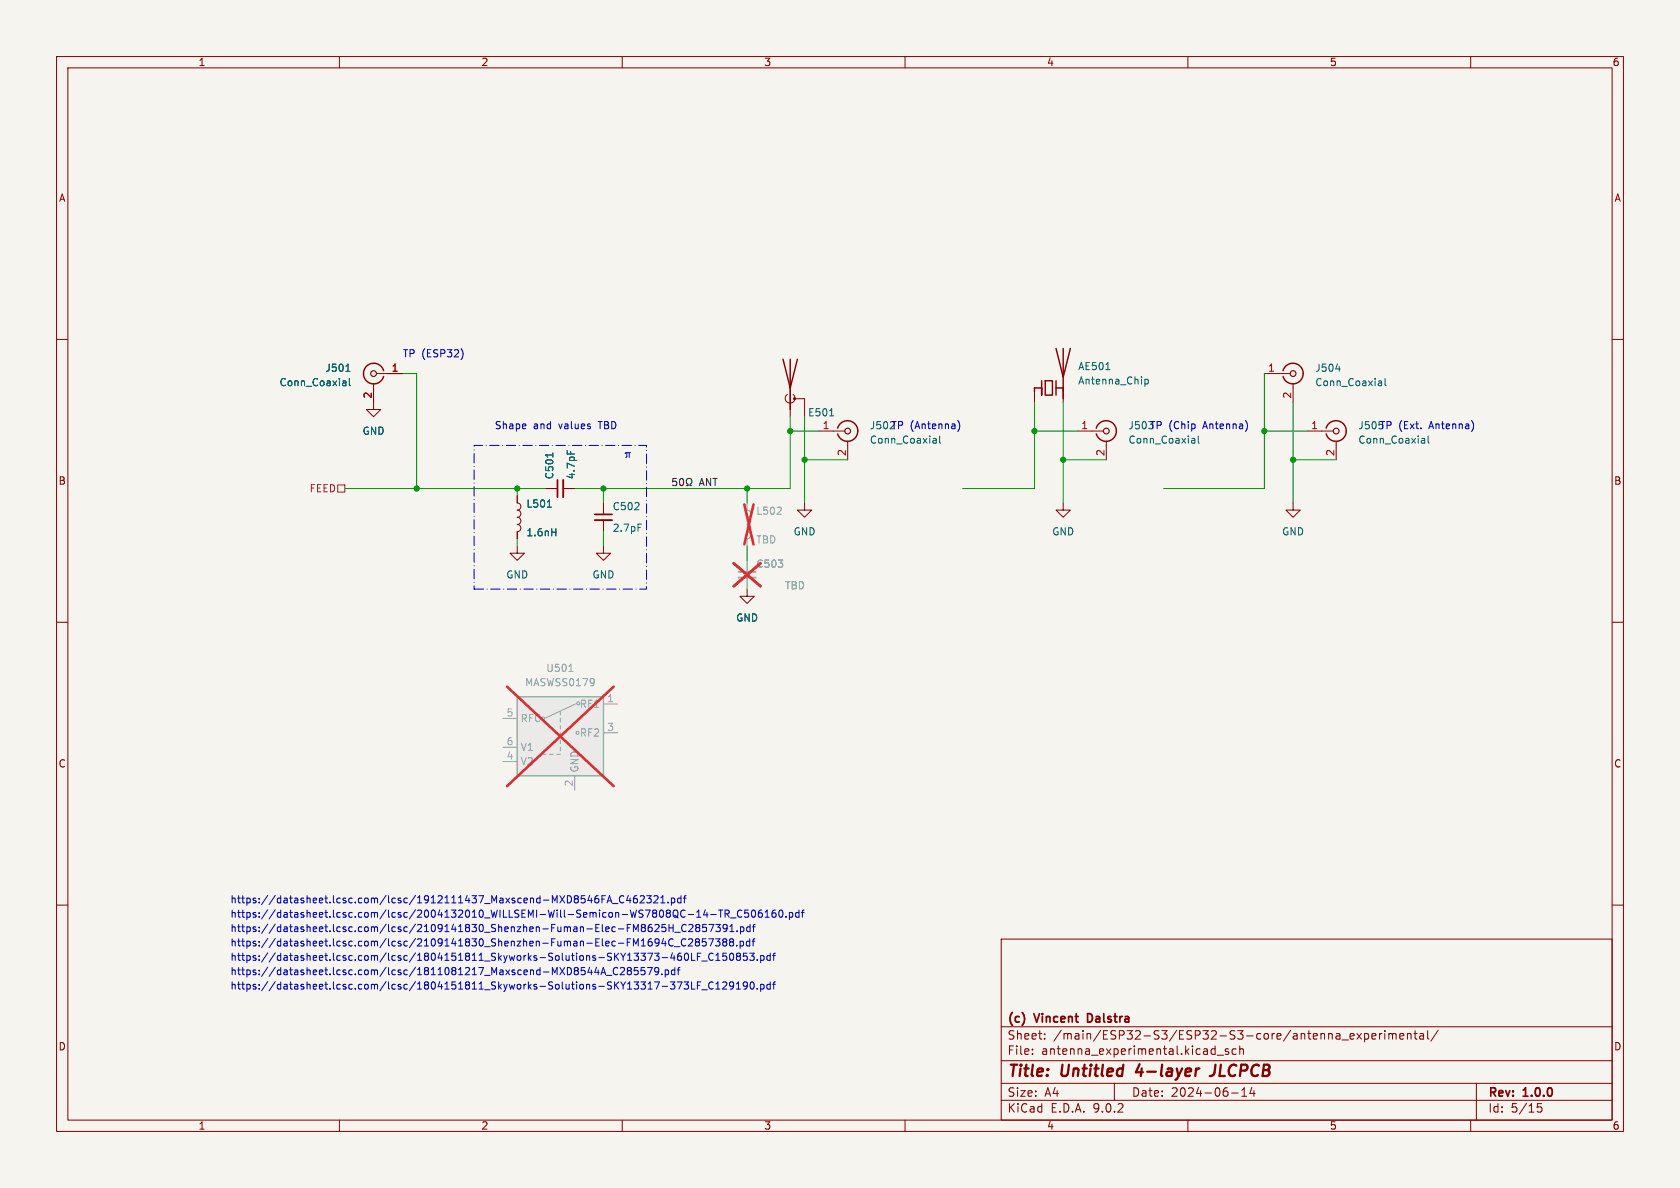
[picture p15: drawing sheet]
(kicad_sch
 (version 20250114)
 (generator "eeschema")
 (generator_version "9.0")
 (paper "A4")
 (title_block
  (title "Untitled 4-layer JLCPCB")
  (date "2024-06-14")
  (rev "1.0.0")
  (company "(c) Vincent Dalstra"))
 (lib_symbols
  (symbol "Connector:Conn_Coaxial"
   (pin_names
    (offset 1.016) (hide yes)) (exclude_from_sim no) (in_bom yes) (on_board yes)
   (property "Reference" "J" (at 0.254 3.048 0) (effects (font (size 1.27 1.27))))
   (property "Value" "Conn_Coaxial" (at 2.921 0 90) (effects (font (size 1.27 1.27))))
   (property "Footprint" "" (at 0 0 0) (effects (font (size 1.27 1.27)) (hide yes)))
   (property "Datasheet" "~" (at 0 0 0) (effects (font (size 1.27 1.27)) (hide yes)))
   (property "Description" "coaxial connector (BNC, SMA, SMB, SMC, Cinch/RCA, LEMO, ...)" (at 0 0 0) (effects (font (size 1.27 1.27)) (hide yes)))
   (symbol "Conn_Coaxial_0_1"
    (polyline (pts (xy -2.54 0) (xy -0.508 0)) (stroke (width 0) (type default)) (fill (type none)))
    (arc (start 1.778 0) (mid 0.222 -1.8079) (end -1.778 -0.508) (stroke (width 0.254) (type default)) (fill (type none)))
    (arc (start -1.778 0.508) (mid 0.2221 1.8084) (end 1.778 0) (stroke (width 0.254) (type default)) (fill (type none)))
    (circle (center 0 0) (radius 0.508) (stroke (width 0.2032) (type default)) (fill (type none)))
    (polyline (pts (xy 0 -2.54) (xy 0 -1.778)) (stroke (width 0) (type default)) (fill (type none))))
   (symbol "Conn_Coaxial_1_1"
    (pin passive line (at -5.08 0 0) (length 2.54) (name "In" (effects (font (size 1.27 1.27)))) (number "1" (effects (font (size 1.27 1.27)))))
    (pin passive line (at 0 -5.08 90) (length 2.54) (name "Ext" (effects (font (size 1.27 1.27)))) (number "2" (effects (font (size 1.27 1.27))))))
   (embedded_fonts no))
  (symbol "Device:Antenna_Chip"
   (pin_numbers (hide yes))
   (pin_names
    (offset 1.016) (hide yes)) (exclude_from_sim no) (in_bom yes) (on_board yes)
   (property "Reference" "AE" (at 0 5.08 0) (effects (font (size 1.27 1.27)) (justify right)))
   (property "Value" "Antenna_Chip" (at 0 3.175 0) (effects (font (size 1.27 1.27)) (justify right)))
   (property "Footprint" "" (at -2.54 4.445 0) (effects (font (size 1.27 1.27)) (hide yes)))
   (property "Datasheet" "~" (at -2.54 4.445 0) (effects (font (size 1.27 1.27)) (hide yes)))
   (property "Description" "Ceramic chip antenna with pin for PCB trace" (at 0 0 0) (effects (font (size 1.27 1.27)) (hide yes)))
   (symbol "Antenna_Chip_0_1"
    (polyline (pts (xy -2.54 0) (xy -2.54 -0.635)) (stroke (width 0.254) (type default)) (fill (type none)))
    (polyline (pts (xy -2.54 0) (xy -1.27 0)) (stroke (width 0.254) (type default)) (fill (type none)))
    (polyline (pts (xy -1.27 1.27) (xy -1.27 -1.27) (xy -1.27 0)) (stroke (width 0.254) (type default)) (fill (type none)))
    (polyline (pts (xy -0.635 1.27) (xy 0.635 1.27) (xy 0.635 -1.27) (xy -0.635 -1.27) (xy -0.635 1.27)) (stroke (width 0.254) (type default)) (fill (type none)))
    (polyline (pts (xy 1.27 1.27) (xy 1.27 -1.27)) (stroke (width 0.254) (type default)) (fill (type none)))
    (polyline (pts (xy 1.27 0) (xy 2.54 0)) (stroke (width 0.254) (type default)) (fill (type none)))
    (polyline (pts (xy 2.54 6.985) (xy 2.54 -1.905)) (stroke (width 0.254) (type default)) (fill (type none)))
    (polyline (pts (xy 2.54 -0.635) (xy 2.54 0)) (stroke (width 0) (type default)) (fill (type none)))
    (polyline (pts (xy 3.81 6.985) (xy 2.54 1.905) (xy 1.27 6.985)) (stroke (width 0.254) (type default)) (fill (type none))))
   (symbol "Antenna_Chip_1_1"
    (pin input line (at -2.54 -2.54 90) (length 2.54) (name "FEED" (effects (font (size 1.27 1.27)))) (number "1" (effects (font (size 1.27 1.27)))))
    (pin passive line (at 2.54 -2.54 90) (length 2.54) (name "PCB_Trace" (effects (font (size 1.27 1.27)))) (number "2" (effects (font (size 1.27 1.27))))))
   (embedded_fonts no))
  (symbol "Device:Antenna_Shield"
   (pin_numbers (hide yes))
   (pin_names
    (offset 1.016) (hide yes)) (exclude_from_sim no) (in_bom yes) (on_board yes)
   (property "Reference" "AE" (at -1.905 4.445 0) (effects (font (size 1.27 1.27)) (justify right)))
   (property "Value" "Antenna_Shield" (at -1.905 2.54 0) (effects (font (size 1.27 1.27)) (justify right)))
   (property "Footprint" "" (at 0 2.54 0) (effects (font (size 1.27 1.27)) (hide yes)))
   (property "Datasheet" "~" (at 0 2.54 0) (effects (font (size 1.27 1.27)) (hide yes)))
   (property "Description" "Antenna with extra pin for shielding" (at 0 0 0) (effects (font (size 1.27 1.27)) (hide yes)))
   (symbol "Antenna_Shield_0_1"
    (arc (start 0 -2.667) (mid -0.8485 -2.1032) (end -0.508 -1.143) (stroke (width 0) (type default)) (fill (type none)))
    (polyline (pts (xy 0 5.08) (xy 0 -3.81)) (stroke (width 0.254) (type default)) (fill (type none)))
    (polyline (pts (xy 0 -2.54) (xy 0 0)) (stroke (width 0) (type default)) (fill (type none)))
    (arc (start 0.508 -1.143) (mid 0.8046 -2.0885) (end 0 -2.667) (stroke (width 0) (type default)) (fill (type none)))
    (polyline (pts (xy 0.762 -1.905) (xy 2.54 -1.905)) (stroke (width 0) (type default)) (fill (type none)))
    (circle (center 0.762 -1.905) (radius 0.1778) (stroke (width 0) (type default)) (fill (type outline)))
    (polyline (pts (xy 1.27 5.08) (xy 0 0) (xy -1.27 5.08)) (stroke (width 0.254) (type default)) (fill (type none)))
    (polyline (pts (xy 2.54 -2.54) (xy 2.54 -1.905)) (stroke (width 0) (type default)) (fill (type none))))
   (symbol "Antenna_Shield_1_1"
    (pin input line (at 0 -5.08 90) (length 2.54) (name "A" (effects (font (size 1.27 1.27)))) (number "1" (effects (font (size 1.27 1.27)))))
    (pin input line (at 2.54 -5.08 90) (length 2.54) (name "Shield" (effects (font (size 1.27 1.27)))) (number "2" (effects (font (size 1.27 1.27))))))
   (embedded_fonts no))
  (symbol "Device:C_Small"
   (pin_numbers (hide yes))
   (pin_names
    (offset 0.254) (hide yes)) (exclude_from_sim no) (in_bom yes) (on_board yes)
   (property "Reference" "C" (at 0.254 1.778 0) (effects (font (size 1.27 1.27)) (justify left)))
   (property "Value" "C_Small" (at 0.254 -2.032 0) (effects (font (size 1.27 1.27)) (justify left)))
   (property "Footprint" "" (at 0 0 0) (effects (font (size 1.27 1.27)) (hide yes)))
   (property "Datasheet" "~" (at 0 0 0) (effects (font (size 1.27 1.27)) (hide yes)))
   (property "Description" "Unpolarized capacitor, small symbol" (at 0 0 0) (effects (font (size 1.27 1.27)) (hide yes)))
   (symbol "C_Small_0_1"
    (polyline (pts (xy -1.524 0.508) (xy 1.524 0.508)) (stroke (width 0.3048) (type default)) (fill (type none)))
    (polyline (pts (xy -1.524 -0.508) (xy 1.524 -0.508)) (stroke (width 0.3302) (type default)) (fill (type none))))
   (symbol "C_Small_1_1"
    (pin passive line (at 0 2.54 270) (length 2.032) (name "~" (effects (font (size 1.27 1.27)))) (number "1" (effects (font (size 1.27 1.27)))))
    (pin passive line (at 0 -2.54 90) (length 2.032) (name "~" (effects (font (size 1.27 1.27)))) (number "2" (effects (font (size 1.27 1.27))))))
   (embedded_fonts no))
  (symbol "Device:L"
   (pin_numbers (hide yes))
   (pin_names
    (offset 1.016) (hide yes)) (exclude_from_sim no) (in_bom yes) (on_board yes)
   (property "Reference" "L" (at -1.27 0 90) (effects (font (size 1.27 1.27))))
   (property "Value" "L" (at 1.905 0 90) (effects (font (size 1.27 1.27))))
   (property "Footprint" "" (at 0 0 0) (effects (font (size 1.27 1.27)) (hide yes)))
   (property "Datasheet" "~" (at 0 0 0) (effects (font (size 1.27 1.27)) (hide yes)))
   (property "Description" "Inductor" (at 0 0 0) (effects (font (size 1.27 1.27)) (hide yes)))
   (symbol "L_0_1"
    (arc (start 0 2.54) (mid 0.6323 1.905) (end 0 1.27) (stroke (width 0) (type default)) (fill (type none)))
    (arc (start 0 1.27) (mid 0.6323 0.635) (end 0 0) (stroke (width 0) (type default)) (fill (type none)))
    (arc (start 0 0) (mid 0.6323 -0.635) (end 0 -1.27) (stroke (width 0) (type default)) (fill (type none)))
    (arc (start 0 -1.27) (mid 0.6323 -1.905) (end 0 -2.54) (stroke (width 0) (type default)) (fill (type none))))
   (symbol "L_1_1"
    (pin passive line (at 0 3.81 270) (length 1.27) (name "1" (effects (font (size 1.27 1.27)))) (number "1" (effects (font (size 1.27 1.27)))))
    (pin passive line (at 0 -3.81 90) (length 1.27) (name "2" (effects (font (size 1.27 1.27)))) (number "2" (effects (font (size 1.27 1.27))))))
   (embedded_fonts no))
  (symbol "RF_Switch:MASWSS0179" (exclude_from_sim no) (in_bom yes) (on_board yes)
   (property "Reference" "U" (at -7.62 7.62 0) (effects (font (size 1.27 1.27))))
   (property "Value" "MASWSS0179" (at 3.81 7.62 0) (effects (font (size 1.27 1.27))))
   (property "Footprint" "Package_TO_SOT_SMD:SOT-23-6" (at 0 2.54 0) (effects (font (size 1.27 1.27)) (hide yes)))
   (property "Datasheet" "https://cdn.macom.com/datasheets/MASWSS0179.pdf" (at 0 2.54 0) (effects (font (size 1.27 1.27)) (hide yes)))
   (property "Description" "Macom GaAs RF SPDT switch, DC-2GHz, 0.6/22dB loss/isolation, SOT-26 (SOT-23-6)" (at 0 0 0) (effects (font (size 1.27 1.27)) (hide yes)))
   (symbol "MASWSS0179_0_1"
    (polyline (pts (xy -3.175 -3.81) (xy -2.54 -3.81)) (stroke (width 0) (type default)) (fill (type none)))
    (circle (center -3.048 2.54) (radius 0.2794) (stroke (width 0) (type default)) (fill (type none)))
    (polyline (pts (xy -2.794 2.54) (xy 2.921 5.207)) (stroke (width 0) (type default)) (fill (type none)))
    (polyline (pts (xy -1.905 -3.81) (xy -1.27 -3.81)) (stroke (width 0) (type default)) (fill (type none)))
    (polyline (pts (xy -0.635 -3.81) (xy 0 -3.81)) (stroke (width 0) (type default)) (fill (type none)))
    (polyline (pts (xy 0 3.175) (xy 0 3.81)) (stroke (width 0) (type default)) (fill (type none)))
    (polyline (pts (xy 0 1.905) (xy 0 2.54)) (stroke (width 0) (type default)) (fill (type none)))
    (polyline (pts (xy 0 0.635) (xy 0 1.27)) (stroke (width 0) (type default)) (fill (type none)))
    (polyline (pts (xy 0 -0.635) (xy 0 0)) (stroke (width 0) (type default)) (fill (type none)))
    (polyline (pts (xy 0 -1.905) (xy 0 -1.27)) (stroke (width 0) (type default)) (fill (type none)))
    (polyline (pts (xy 0 -3.175) (xy 0 -2.54)) (stroke (width 0) (type default)) (fill (type none)))
    (circle (center 3.048 0) (radius 0.2794) (stroke (width 0) (type default)) (fill (type none)))
    (circle (center 3.175 5.207) (radius 0.2794) (stroke (width 0) (type default)) (fill (type none)))
    (rectangle (start 7.62 -7.62) (end -7.62 6.35) (stroke (width 0.254) (type default)) (fill (type background))))
   (symbol "MASWSS0179_1_1"
    (pin passive line (at -10.16 2.54 0) (length 2.54) (name "RFC" (effects (font (size 1.27 1.27)))) (number "5" (effects (font (size 1.27 1.27)))))
    (pin input line (at -10.16 -2.54 0) (length 2.54) (name "V1" (effects (font (size 1.27 1.27)))) (number "6" (effects (font (size 1.27 1.27)))))
    (pin input line (at -10.16 -5.08 0) (length 2.54) (name "V2" (effects (font (size 1.27 1.27)))) (number "4" (effects (font (size 1.27 1.27)))))
    (pin power_in line (at 2.54 -10.16 90) (length 2.54) (name "GND" (effects (font (size 1.27 1.27)))) (number "2" (effects (font (size 1.27 1.27)))))
    (pin passive line (at 10.16 5.08 180) (length 2.54) (name "RF1" (effects (font (size 1.27 1.27)))) (number "1" (effects (font (size 1.27 1.27)))))
    (pin passive line (at 10.16 0 180) (length 2.54) (name "RF2" (effects (font (size 1.27 1.27)))) (number "3" (effects (font (size 1.27 1.27))))))
   (embedded_fonts no))
  (symbol "power:GND"
   (power)
   (pin_names
    (offset 0)) (exclude_from_sim no) (in_bom yes) (on_board yes)
   (property "Reference" "#PWR" (at 0 -6.35 0) (effects (font (size 1.27 1.27)) (hide yes)))
   (property "Value" "GND" (at 0 -3.81 0) (effects (font (size 1.27 1.27))))
   (property "Footprint" "" (at 0 0 0) (effects (font (size 1.27 1.27)) (hide yes)))
   (property "Datasheet" "" (at 0 0 0) (effects (font (size 1.27 1.27)) (hide yes)))
   (property "Description" "Power symbol creates a global label with name \"GND\" , ground" (at 0 0 0) (effects (font (size 1.27 1.27)) (hide yes)))
   (symbol "GND_0_1"
    (polyline (pts (xy 0 0) (xy 0 -1.27) (xy 1.27 -1.27) (xy 0 -2.54) (xy -1.27 -1.27) (xy 0 -1.27)) (stroke (width 0) (type default)) (fill (type none))))
   (symbol "GND_1_1"
    (pin power_in line (at 0 0 270) (length 0) (hide yes) (name "GND" (effects (font (size 1.27 1.27)))) (number "1" (effects (font (size 1.27 1.27))))))
   (embedded_fonts no)))
 (rectangle
  (start 83.82 104.14)
  (end 114.3 78.74)
  (stroke (width 0) (type dash_dot))
  (fill (type none)))
 (text "TP (Chip Antenna)"
  (exclude_from_sim no)
  (at 203.2 76.2 0)
  (effects (font (size 1.27 1.27)) (justify left bottom)))
 (text "https://datasheet.lcsc.com/lcsc/2109141830_Shenzhen-Fuman-Elec-FM1694C_C2857388.pdf"
  (exclude_from_sim no)
  (at 40.64 167.64 0)
  (effects (font (size 1.27 1.27)) (justify left bottom)))
 (text "https://datasheet.lcsc.com/lcsc/2109141830_Shenzhen-Fuman-Elec-FM8625H_C2857391.pdf"
  (exclude_from_sim no)
  (at 40.64 165.1 0)
  (effects (font (size 1.27 1.27)) (justify left bottom)))
 (text "https://datasheet.lcsc.com/lcsc/1912111437_Maxscend-MXD8546FA_C462321.pdf"
  (exclude_from_sim no)
  (at 40.64 160.02 0)
  (effects (font (size 1.27 1.27)) (justify left bottom)))
 (text "Shape and values TBD"
  (exclude_from_sim no)
  (at 109.22 76.2 0)
  (effects (font (size 1.27 1.27)) (justify right bottom)))
 (text "π"
  (exclude_from_sim no)
  (at 111.76 81.28 0)
  (effects (font (size 1.27 1.27)) (justify right bottom)))
 (text "https://datasheet.lcsc.com/lcsc/2004132010_WILLSEMI-Will-Semicon-WS7808QC-14-TR_C506160.pdf"
  (exclude_from_sim no)
  (at 40.64 162.56 0)
  (effects (font (size 1.27 1.27)) (justify left bottom)))
 (text "TP (Ext. Antenna)"
  (exclude_from_sim no)
  (at 243.84 76.2 0)
  (effects (font (size 1.27 1.27)) (justify left bottom)))
 (text "https://datasheet.lcsc.com/lcsc/1804151811_Skyworks-Solutions-SKY13317-373LF_C129190.pdf"
  (exclude_from_sim no)
  (at 40.64 175.26 0)
  (effects (font (size 1.27 1.27)) (justify left bottom)))
 (text "TP (Antenna)"
  (exclude_from_sim no)
  (at 157.48 76.2 0)
  (effects (font (size 1.27 1.27)) (justify left bottom)))
 (text "https://datasheet.lcsc.com/lcsc/1804151811_Skyworks-Solutions-SKY13373-460LF_C150853.pdf"
  (exclude_from_sim no)
  (at 40.64 170.18 0)
  (effects (font (size 1.27 1.27)) (justify left bottom)))
 (text "https://datasheet.lcsc.com/lcsc/1811081217_Maxscend-MXD8544A_C285579.pdf"
  (exclude_from_sim no)
  (at 40.64 172.72 0)
  (effects (font (size 1.27 1.27)) (justify left bottom)))
 (text "TP (ESP32)"
  (exclude_from_sim no)
  (at 71.12 63.5 0)
  (effects (font (size 1.27 1.27)) (justify left bottom)))
 (junction
  (at 132.08 86.36)
  (diameter 0)
  (color 0 0 0 0))
 (junction
  (at 91.44 86.36)
  (diameter 0)
  (color 0 0 0 0))
 (junction
  (at 142.24 81.28)
  (diameter 0)
  (color 0 0 0 0))
 (junction
  (at 106.68 86.36)
  (diameter 0)
  (color 0 0 0 0))
 (junction
  (at 182.88 76.2)
  (diameter 0)
  (color 0 0 0 0))
 (junction
  (at 228.6 81.28)
  (diameter 0)
  (color 0 0 0 0))
 (junction
  (at 139.7 76.2)
  (diameter 0)
  (color 0 0 0 0))
 (junction
  (at 73.66 86.36)
  (diameter 0)
  (color 0 0 0 0))
 (junction
  (at 223.52 76.2)
  (diameter 0)
  (color 0 0 0 0))
 (junction
  (at 187.96 81.28)
  (diameter 0)
  (color 0 0 0 0))
 (wire
  (pts (xy 106.68 86.36) (xy 101.6 86.36))
  (stroke (width 0) (type default)))
 (wire
  (pts (xy 187.96 81.28) (xy 195.58 81.28))
  (stroke (width 0) (type default)))
 (wire
  (pts (xy 228.6 71.12) (xy 228.6 81.28))
  (stroke (width 0) (type default)))
 (wire
  (pts (xy 228.6 81.28) (xy 236.22 81.28))
  (stroke (width 0) (type default)))
 (wire
  (pts (xy 73.66 86.36) (xy 91.44 86.36))
  (stroke (width 0) (type default)))
 (wire
  (pts (xy 187.96 71.12) (xy 187.96 81.28))
  (stroke (width 0) (type default)))
 (wire
  (pts (xy 96.52 86.36) (xy 91.44 86.36))
  (stroke (width 0) (type default)))
 (wire
  (pts (xy 228.6 81.28) (xy 228.6 88.9))
  (stroke (width 0) (type default)))
 (wire
  (pts (xy 142.24 73.66) (xy 142.24 81.28))
  (stroke (width 0) (type default)))
 (wire
  (pts (xy 223.52 76.2) (xy 223.52 86.36))
  (stroke (width 0) (type default)))
 (wire
  (pts (xy 142.24 81.28) (xy 149.86 81.28))
  (stroke (width 0) (type default)))
 (wire
  (pts (xy 205.74 86.36) (xy 223.52 86.36))
  (stroke (width 0) (type default)))
 (wire
  (pts (xy 91.44 86.36) (xy 91.44 87.63))
  (stroke (width 0) (type default)))
 (wire
  (pts (xy 139.7 86.36) (xy 132.08 86.36))
  (stroke (width 0) (type default)))
 (wire
  (pts (xy 223.52 76.2) (xy 231.14 76.2))
  (stroke (width 0) (type default)))
 (wire
  (pts (xy 132.08 86.36) (xy 132.08 88.9))
  (stroke (width 0) (type default)))
 (wire
  (pts (xy 139.7 76.2) (xy 139.7 86.36))
  (stroke (width 0) (type default)))
 (wire
  (pts (xy 71.12 66.04) (xy 73.66 66.04))
  (stroke (width 0) (type default)))
 (wire
  (pts (xy 223.52 66.04) (xy 223.52 76.2))
  (stroke (width 0) (type default)))
 (wire
  (pts (xy 182.88 76.2) (xy 190.5 76.2))
  (stroke (width 0) (type default)))
 (wire
  (pts (xy 60.96 86.36) (xy 73.66 86.36))
  (stroke (width 0) (type default)))
 (wire
  (pts (xy 132.08 86.36) (xy 106.68 86.36))
  (stroke (width 0) (type default)))
 (wire
  (pts (xy 132.08 96.52) (xy 132.08 99.06))
  (stroke (width 0) (type default)))
 (wire
  (pts (xy 91.44 95.25) (xy 91.44 96.52))
  (stroke (width 0) (type default)))
 (wire
  (pts (xy 182.88 71.12) (xy 182.88 76.2))
  (stroke (width 0) (type default)))
 (wire
  (pts (xy 187.96 81.28) (xy 187.96 88.9))
  (stroke (width 0) (type default)))
 (wire
  (pts (xy 142.24 81.28) (xy 142.24 88.9))
  (stroke (width 0) (type default)))
 (wire
  (pts (xy 144.78 76.2) (xy 139.7 76.2))
  (stroke (width 0) (type default)))
 (wire
  (pts (xy 182.88 76.2) (xy 182.88 86.36))
  (stroke (width 0) (type default)))
 (wire
  (pts (xy 106.68 86.36) (xy 106.68 88.9))
  (stroke (width 0) (type default)))
 (wire
  (pts (xy 73.66 66.04) (xy 73.66 86.36))
  (stroke (width 0) (type default)))
 (wire
  (pts (xy 106.68 93.98) (xy 106.68 96.52))
  (stroke (width 0) (type default)))
 (wire
  (pts (xy 139.7 73.66) (xy 139.7 76.2))
  (stroke (width 0) (type default)))
 (wire
  (pts (xy 182.88 86.36) (xy 170.18 86.36))
  (stroke (width 0) (type default)))
 (label "50Ω ANT"
  (at 127 86.36 180)
  (effects (font (size 1.27 1.27)) (justify right bottom)))
 (hierarchical_label "FEED"
  (shape passive)
  (at 60.96 86.36 180)
  (effects (font (size 1.27 1.27)) (justify right)))
 (symbol
  (lib_id "Device:L")
  (at 91.44 91.44 0)
  (unit 1)
  (exclude_from_sim no)
  (in_bom yes)
  (on_board yes)
  (dnp no)
  (property "Reference" "L501" (at 92.964 89.789 0) (effects (font (size 1.27 1.27)) (justify left bottom)))
  (property "Value" "1.6nH" (at 92.964 94.869 0) (effects (font (size 1.27 1.27)) (justify left bottom)))
  (property "Footprint" "Inductor_SMD:L_0402_1005Metric" (at 91.44 91.44 0) (effects (font (size 1.27 1.27)) (hide yes)))
  (property "Datasheet" "" (at 91.44 91.44 0) (effects (font (size 1.27 1.27)) (hide yes)))
  (property "Description" "" (at 91.44 91.44 0) (effects (font (size 1.27 1.27)) (hide yes)))
  (property "LCSC" "C162539" (at 91.44 91.44 0) (effects (font (size 1.27 1.27)) (hide yes)))
  (property "I2C address" "" (at 91.44 91.44 0) (effects (font (size 1.27 1.27)) (hide yes)))
  (pin "1")
  (pin "2"))
 (symbol
  (lib_id "Connector:Conn_Coaxial")
  (at 66.04 66.04 0)
  (mirror y)
  (unit 1)
  (exclude_from_sim no)
  (in_bom yes)
  (on_board yes)
  (dnp no)
  (fields_autoplaced yes)
  (property "Reference" "J501" (at 62.23 65.0632 0) (effects (font (size 1.27 1.27)) (justify left)))
  (property "Value" "Conn_Coaxial" (at 62.23 67.6032 0) (effects (font (size 1.27 1.27)) (justify left)))
  (property "Footprint" "" (at 66.04 66.04 0) (effects (font (size 1.27 1.27)) (hide yes)))
  (property "Datasheet" " ~" (at 66.04 66.04 0) (effects (font (size 1.27 1.27)) (hide yes)))
  (property "Description" "" (at 66.04 66.04 0) (effects (font (size 1.27 1.27)) (hide yes)))
  (property "I2C address" "" (at 66.04 66.04 0) (effects (font (size 1.27 1.27)) (hide yes)))
  (property "JLCPCB_IGNORE" "1" (at 66.04 66.04 0) (effects (font (size 1.27 1.27)) (hide yes)))
  (pin "1")
  (pin "2"))
 (symbol
  (lib_id "Device:Antenna_Chip")
  (at 185.42 68.58 0)
  (unit 1)
  (exclude_from_sim no)
  (in_bom yes)
  (on_board yes)
  (dnp no)
  (property "Reference" "AE501" (at 190.5 64.77 0) (effects (font (size 1.27 1.27)) (justify left)))
  (property "Value" "Antenna_Chip" (at 190.5 67.31 0) (effects (font (size 1.27 1.27)) (justify left)))
  (property "Footprint" "" (at 182.88 64.135 0) (effects (font (size 1.27 1.27)) (hide yes)))
  (property "Datasheet" "~" (at 182.88 64.135 0) (effects (font (size 1.27 1.27)) (hide yes)))
  (property "Description" "" (at 185.42 68.58 0) (effects (font (size 1.27 1.27)) (hide yes)))
  (property "I2C address" "" (at 185.42 68.58 0) (effects (font (size 1.27 1.27)) (hide yes)))
  (property "JLCPCB_IGNORE" "1" (at 185.42 68.58 0) (effects (font (size 1.27 1.27)) (hide yes)))
  (pin "1")
  (pin "2"))
 (symbol
  (lib_id "Connector:Conn_Coaxial")
  (at 236.22 76.2 0)
  (unit 1)
  (exclude_from_sim no)
  (in_bom yes)
  (on_board yes)
  (dnp no)
  (property "Reference" "J505" (at 240.03 75.2232 0) (effects (font (size 1.27 1.27)) (justify left)))
  (property "Value" "Conn_Coaxial" (at 240.03 77.7632 0) (effects (font (size 1.27 1.27)) (justify left)))
  (property "Footprint" "" (at 236.22 76.2 0) (effects (font (size 1.27 1.27)) (hide yes)))
  (property "Datasheet" " ~" (at 236.22 76.2 0) (effects (font (size 1.27 1.27)) (hide yes)))
  (property "Description" "" (at 236.22 76.2 0) (effects (font (size 1.27 1.27)) (hide yes)))
  (property "I2C address" "" (at 236.22 76.2 0) (effects (font (size 1.27 1.27)) (hide yes)))
  (property "JLCPCB_IGNORE" "1" (at 236.22 76.2 0) (effects (font (size 1.27 1.27)) (hide yes)))
  (pin "1")
  (pin "2"))
 (symbol
  (lib_id "Device:L")
  (at 132.08 92.71 0)
  (unit 1)
  (exclude_from_sim no)
  (in_bom yes)
  (on_board yes)
  (dnp yes)
  (property "Reference" "L502" (at 133.604 91.059 0) (effects (font (size 1.27 1.27)) (justify left bottom)))
  (property "Value" "TBD" (at 133.604 96.139 0) (effects (font (size 1.27 1.27)) (justify left bottom)))
  (property "Footprint" "Inductor_SMD:L_0402_1005Metric" (at 132.08 92.71 0) (effects (font (size 1.27 1.27)) (hide yes)))
  (property "Datasheet" "" (at 132.08 92.71 0) (effects (font (size 1.27 1.27)) (hide yes)))
  (property "Description" "" (at 132.08 92.71 0) (effects (font (size 1.27 1.27)) (hide yes)))
  (property "LCSC" "" (at 132.08 92.71 0) (effects (font (size 1.27 1.27)) (hide yes)))
  (property "I2C address" "" (at 132.08 92.71 0) (effects (font (size 1.27 1.27)) (hide yes)))
  (property "JLCPCB_IGNORE" "1" (at 132.08 92.71 0) (effects (font (size 1.27 1.27)) (hide yes)))
  (pin "1")
  (pin "2"))
 (symbol
  (lib_id "Connector:Conn_Coaxial")
  (at 149.86 76.2 0)
  (unit 1)
  (exclude_from_sim no)
  (in_bom yes)
  (on_board yes)
  (dnp no)
  (property "Reference" "J502" (at 153.67 75.2232 0) (effects (font (size 1.27 1.27)) (justify left)))
  (property "Value" "Conn_Coaxial" (at 153.67 77.7632 0) (effects (font (size 1.27 1.27)) (justify left)))
  (property "Footprint" "" (at 149.86 76.2 0) (effects (font (size 1.27 1.27)) (hide yes)))
  (property "Datasheet" " ~" (at 149.86 76.2 0) (effects (font (size 1.27 1.27)) (hide yes)))
  (property "Description" "" (at 149.86 76.2 0) (effects (font (size 1.27 1.27)) (hide yes)))
  (property "I2C address" "" (at 149.86 76.2 0) (effects (font (size 1.27 1.27)) (hide yes)))
  (property "JLCPCB_IGNORE" "1" (at 149.86 76.2 0) (effects (font (size 1.27 1.27)) (hide yes)))
  (pin "1")
  (pin "2"))
 (symbol
  (lib_id "Device:C_Small")
  (at 99.06 86.36 90)
  (unit 1)
  (exclude_from_sim no)
  (in_bom yes)
  (on_board yes)
  (dnp no)
  (property "Reference" "C501" (at 97.155 84.836 0) (effects (font (size 1.27 1.27)) (justify left)))
  (property "Value" "4.7pF" (at 100.965 84.836 0) (effects (font (size 1.27 1.27)) (justify left)))
  (property "Footprint" "Capacitor_SMD:C_0402_1005Metric" (at 99.06 86.36 0) (effects (font (size 1.27 1.27)) (hide yes)))
  (property "Datasheet" "" (at 99.06 86.36 0) (effects (font (size 1.27 1.27)) (hide yes)))
  (property "Description" "" (at 99.06 86.36 0) (effects (font (size 1.27 1.27)) (hide yes)))
  (property "LCSC" "C1569" (at 99.06 86.36 0) (effects (font (size 1.27 1.27)) (hide yes)))
  (property "I2C address" "" (at 99.06 86.36 0) (effects (font (size 1.27 1.27)) (hide yes)))
  (pin "1")
  (pin "2"))
 (symbol
  (lib_id "power:GND")
  (at 106.68 96.52 0)
  (mirror y)
  (unit 1)
  (exclude_from_sim no)
  (in_bom yes)
  (on_board yes)
  (dnp no)
  (fields_autoplaced yes)
  (property "Reference" "#PWR503" (at 106.68 102.87 0) (effects (font (size 1.27 1.27)) (hide yes)))
  (property "Value" "GND" (at 106.68 101.6 0) (effects (font (size 1.27 1.27))))
  (property "Footprint" "" (at 106.68 96.52 0) (effects (font (size 1.27 1.27)) (hide yes)))
  (property "Datasheet" "" (at 106.68 96.52 0) (effects (font (size 1.27 1.27)) (hide yes)))
  (property "Description" "" (at 106.68 96.52 0) (effects (font (size 1.27 1.27)) (hide yes)))
  (pin "1"))
 (symbol
  (lib_id "Device:C_Small")
  (at 106.68 91.44 0)
  (unit 1)
  (exclude_from_sim no)
  (in_bom yes)
  (on_board yes)
  (dnp no)
  (property "Reference" "C502" (at 108.204 89.535 0) (effects (font (size 1.27 1.27)) (justify left)))
  (property "Value" "2.7pF" (at 108.204 93.345 0) (effects (font (size 1.27 1.27)) (justify left)))
  (property "Footprint" "Capacitor_SMD:C_0402_1005Metric" (at 106.68 91.44 0) (effects (font (size 1.27 1.27)) (hide yes)))
  (property "Datasheet" "" (at 106.68 91.44 0) (effects (font (size 1.27 1.27)) (hide yes)))
  (property "Description" "" (at 106.68 91.44 0) (effects (font (size 1.27 1.27)) (hide yes)))
  (property "LCSC" "C1561" (at 106.68 91.44 0) (effects (font (size 1.27 1.27)) (hide yes)))
  (property "I2C address" "" (at 106.68 91.44 0) (effects (font (size 1.27 1.27)) (hide yes)))
  (pin "1")
  (pin "2"))
 (symbol
  (lib_id "power:GND")
  (at 66.04 71.12 0)
  (unit 1)
  (exclude_from_sim no)
  (in_bom yes)
  (on_board yes)
  (dnp no)
  (fields_autoplaced yes)
  (property "Reference" "#PWR501" (at 66.04 77.47 0) (effects (font (size 1.27 1.27)) (hide yes)))
  (property "Value" "GND" (at 66.04 76.2 0) (effects (font (size 1.27 1.27))))
  (property "Footprint" "" (at 66.04 71.12 0) (effects (font (size 1.27 1.27)) (hide yes)))
  (property "Datasheet" "" (at 66.04 71.12 0) (effects (font (size 1.27 1.27)) (hide yes)))
  (property "Description" "" (at 66.04 71.12 0) (effects (font (size 1.27 1.27)) (hide yes)))
  (pin "1"))
 (symbol
  (lib_id "power:GND")
  (at 91.44 96.52 0)
  (mirror y)
  (unit 1)
  (exclude_from_sim no)
  (in_bom yes)
  (on_board yes)
  (dnp no)
  (fields_autoplaced yes)
  (property "Reference" "#PWR502" (at 91.44 102.87 0) (effects (font (size 1.27 1.27)) (hide yes)))
  (property "Value" "GND" (at 91.44 101.6 0) (effects (font (size 1.27 1.27))))
  (property "Footprint" "" (at 91.44 96.52 0) (effects (font (size 1.27 1.27)) (hide yes)))
  (property "Datasheet" "" (at 91.44 96.52 0) (effects (font (size 1.27 1.27)) (hide yes)))
  (property "Description" "" (at 91.44 96.52 0) (effects (font (size 1.27 1.27)) (hide yes)))
  (pin "1"))
 (symbol
  (lib_id "power:GND")
  (at 187.96 88.9 0)
  (mirror y)
  (unit 1)
  (exclude_from_sim no)
  (in_bom yes)
  (on_board yes)
  (dnp no)
  (fields_autoplaced yes)
  (property "Reference" "#PWR506" (at 187.96 95.25 0) (effects (font (size 1.27 1.27)) (hide yes)))
  (property "Value" "GND" (at 187.96 93.98 0) (effects (font (size 1.27 1.27))))
  (property "Footprint" "" (at 187.96 88.9 0) (effects (font (size 1.27 1.27)) (hide yes)))
  (property "Datasheet" "" (at 187.96 88.9 0) (effects (font (size 1.27 1.27)) (hide yes)))
  (property "Description" "" (at 187.96 88.9 0) (effects (font (size 1.27 1.27)) (hide yes)))
  (pin "1"))
 (symbol
  (lib_id "Connector:Conn_Coaxial")
  (at 195.58 76.2 0)
  (unit 1)
  (exclude_from_sim no)
  (in_bom yes)
  (on_board yes)
  (dnp no)
  (property "Reference" "J503" (at 199.39 75.2232 0) (effects (font (size 1.27 1.27)) (justify left)))
  (property "Value" "Conn_Coaxial" (at 199.39 77.7632 0) (effects (font (size 1.27 1.27)) (justify left)))
  (property "Footprint" "" (at 195.58 76.2 0) (effects (font (size 1.27 1.27)) (hide yes)))
  (property "Datasheet" " ~" (at 195.58 76.2 0) (effects (font (size 1.27 1.27)) (hide yes)))
  (property "Description" "" (at 195.58 76.2 0) (effects (font (size 1.27 1.27)) (hide yes)))
  (property "I2C address" "" (at 195.58 76.2 0) (effects (font (size 1.27 1.27)) (hide yes)))
  (property "JLCPCB_IGNORE" "1" (at 195.58 76.2 0) (effects (font (size 1.27 1.27)) (hide yes)))
  (pin "1")
  (pin "2"))
 (symbol
  (lib_id "power:GND")
  (at 228.6 88.9 0)
  (mirror y)
  (unit 1)
  (exclude_from_sim no)
  (in_bom yes)
  (on_board yes)
  (dnp no)
  (fields_autoplaced yes)
  (property "Reference" "#PWR507" (at 228.6 95.25 0) (effects (font (size 1.27 1.27)) (hide yes)))
  (property "Value" "GND" (at 228.6 93.98 0) (effects (font (size 1.27 1.27))))
  (property "Footprint" "" (at 228.6 88.9 0) (effects (font (size 1.27 1.27)) (hide yes)))
  (property "Datasheet" "" (at 228.6 88.9 0) (effects (font (size 1.27 1.27)) (hide yes)))
  (property "Description" "" (at 228.6 88.9 0) (effects (font (size 1.27 1.27)) (hide yes)))
  (pin "1"))
 (symbol
  (lib_id "Device:C_Small")
  (at 132.08 101.6 0)
  (unit 1)
  (exclude_from_sim no)
  (in_bom yes)
  (on_board yes)
  (dnp yes)
  (property "Reference" "C503" (at 133.604 99.695 0) (effects (font (size 1.27 1.27)) (justify left)))
  (property "Value" "TBD" (at 138.684 103.505 0) (effects (font (size 1.27 1.27)) (justify left)))
  (property "Footprint" "Capacitor_SMD:C_0402_1005Metric" (at 132.08 101.6 0) (effects (font (size 1.27 1.27)) (hide yes)))
  (property "Datasheet" "" (at 132.08 101.6 0) (effects (font (size 1.27 1.27)) (hide yes)))
  (property "Description" "" (at 132.08 101.6 0) (effects (font (size 1.27 1.27)) (hide yes)))
  (property "LCSC" "" (at 132.08 101.6 0) (effects (font (size 1.27 1.27)) (hide yes)))
  (property "I2C address" "" (at 132.08 101.6 0) (effects (font (size 1.27 1.27)) (hide yes)))
  (property "JLCPCB_IGNORE" "1" (at 132.08 101.6 0) (effects (font (size 1.27 1.27)) (hide yes)))
  (pin "1")
  (pin "2"))
 (symbol
  (lib_id "RF_Switch:MASWSS0179")
  (at 99.06 129.54 0)
  (unit 1)
  (exclude_from_sim yes)
  (in_bom no)
  (on_board no)
  (dnp yes)
  (fields_autoplaced yes)
  (property "Reference" "U501" (at 99.06 118.11 0) (effects (font (size 1.27 1.27))))
  (property "Value" "MASWSS0179" (at 99.06 120.65 0) (effects (font (size 1.27 1.27))))
  (property "Footprint" "Package_TO_SOT_SMD:SOT-23-6" (at 99.06 127 0) (effects (font (size 1.27 1.27)) (hide yes)))
  (property "Datasheet" "https://cdn.macom.com/datasheets/MASWSS0179.pdf" (at 99.06 127 0) (effects (font (size 1.27 1.27)) (hide yes)))
  (property "Description" "" (at 99.06 129.54 0) (effects (font (size 1.27 1.27)) (hide yes)))
  (property "I2C address" "" (at 99.06 129.54 0) (effects (font (size 1.27 1.27)) (hide yes)))
  (pin "1")
  (pin "2")
  (pin "3")
  (pin "4")
  (pin "5")
  (pin "6"))
 (symbol
  (lib_id "Connector:Conn_Coaxial")
  (at 228.6 66.04 0)
  (unit 1)
  (exclude_from_sim no)
  (in_bom yes)
  (on_board yes)
  (dnp no)
  (fields_autoplaced yes)
  (property "Reference" "J504" (at 232.41 65.0632 0) (effects (font (size 1.27 1.27)) (justify left)))
  (property "Value" "Conn_Coaxial" (at 232.41 67.6032 0) (effects (font (size 1.27 1.27)) (justify left)))
  (property "Footprint" "" (at 228.6 66.04 0) (effects (font (size 1.27 1.27)) (hide yes)))
  (property "Datasheet" " ~" (at 228.6 66.04 0) (effects (font (size 1.27 1.27)) (hide yes)))
  (property "Description" "" (at 228.6 66.04 0) (effects (font (size 1.27 1.27)) (hide yes)))
  (property "I2C address" "" (at 228.6 66.04 0) (effects (font (size 1.27 1.27)) (hide yes)))
  (property "JLCPCB_IGNORE" "1" (at 228.6 66.04 0) (effects (font (size 1.27 1.27)) (hide yes)))
  (pin "1")
  (pin "2"))
 (symbol
  (lib_id "power:GND")
  (at 142.24 88.9 0)
  (mirror y)
  (unit 1)
  (exclude_from_sim no)
  (in_bom yes)
  (on_board yes)
  (dnp no)
  (fields_autoplaced yes)
  (property "Reference" "#PWR505" (at 142.24 95.25 0) (effects (font (size 1.27 1.27)) (hide yes)))
  (property "Value" "GND" (at 142.24 93.98 0) (effects (font (size 1.27 1.27))))
  (property "Footprint" "" (at 142.24 88.9 0) (effects (font (size 1.27 1.27)) (hide yes)))
  (property "Datasheet" "" (at 142.24 88.9 0) (effects (font (size 1.27 1.27)) (hide yes)))
  (property "Description" "" (at 142.24 88.9 0) (effects (font (size 1.27 1.27)) (hide yes)))
  (pin "1"))
 (symbol
  (lib_id "power:GND")
  (at 132.08 104.14 0)
  (mirror y)
  (unit 1)
  (exclude_from_sim no)
  (in_bom yes)
  (on_board yes)
  (dnp no)
  (fields_autoplaced yes)
  (property "Reference" "#PWR504" (at 132.08 110.49 0) (effects (font (size 1.27 1.27)) (hide yes)))
  (property "Value" "GND" (at 132.08 109.22 0) (effects (font (size 1.27 1.27))))
  (property "Footprint" "" (at 132.08 104.14 0) (effects (font (size 1.27 1.27)) (hide yes)))
  (property "Datasheet" "" (at 132.08 104.14 0) (effects (font (size 1.27 1.27)) (hide yes)))
  (property "Description" "" (at 132.08 104.14 0) (effects (font (size 1.27 1.27)) (hide yes)))
  (pin "1"))
 (symbol
  (lib_id "Device:Antenna_Shield")
  (at 139.7 68.58 0)
  (unit 1)
  (exclude_from_sim no)
  (in_bom yes)
  (on_board yes)
  (dnp no)
  (property "Reference" "E501" (at 142.748 73.66 0) (effects (font (size 1.27 1.27)) (justify left bottom)))
  (property "Value" "ANTENNA-GROUNDEDTRACE-15.2MM" (at 142.748 75.946 0) (effects (font (size 1.27 1.27)) (justify left bottom) (hide yes)))
  (property "Footprint" "RF_Antenna_custom:Texas_SWRA117D_2.4GHz_Left" (at 139.7 68.58 0) (effects (font (size 1.27 1.27)) (hide yes)))
  (property "Datasheet" "" (at 139.7 68.58 0) (effects (font (size 1.27 1.27)) (hide yes)))
  (property "Description" "" (at 139.7 68.58 0) (effects (font (size 1.27 1.27)) (hide yes)))
  (property "JLCPCB_IGNORE" "1" (at 139.7 68.58 0) (effects (font (size 1.27 1.27)) (hide yes)))
  (property "I2C address" "" (at 139.7 68.58 0) (effects (font (size 1.27 1.27)) (hide yes)))
  (pin "1")
  (pin "2")))
